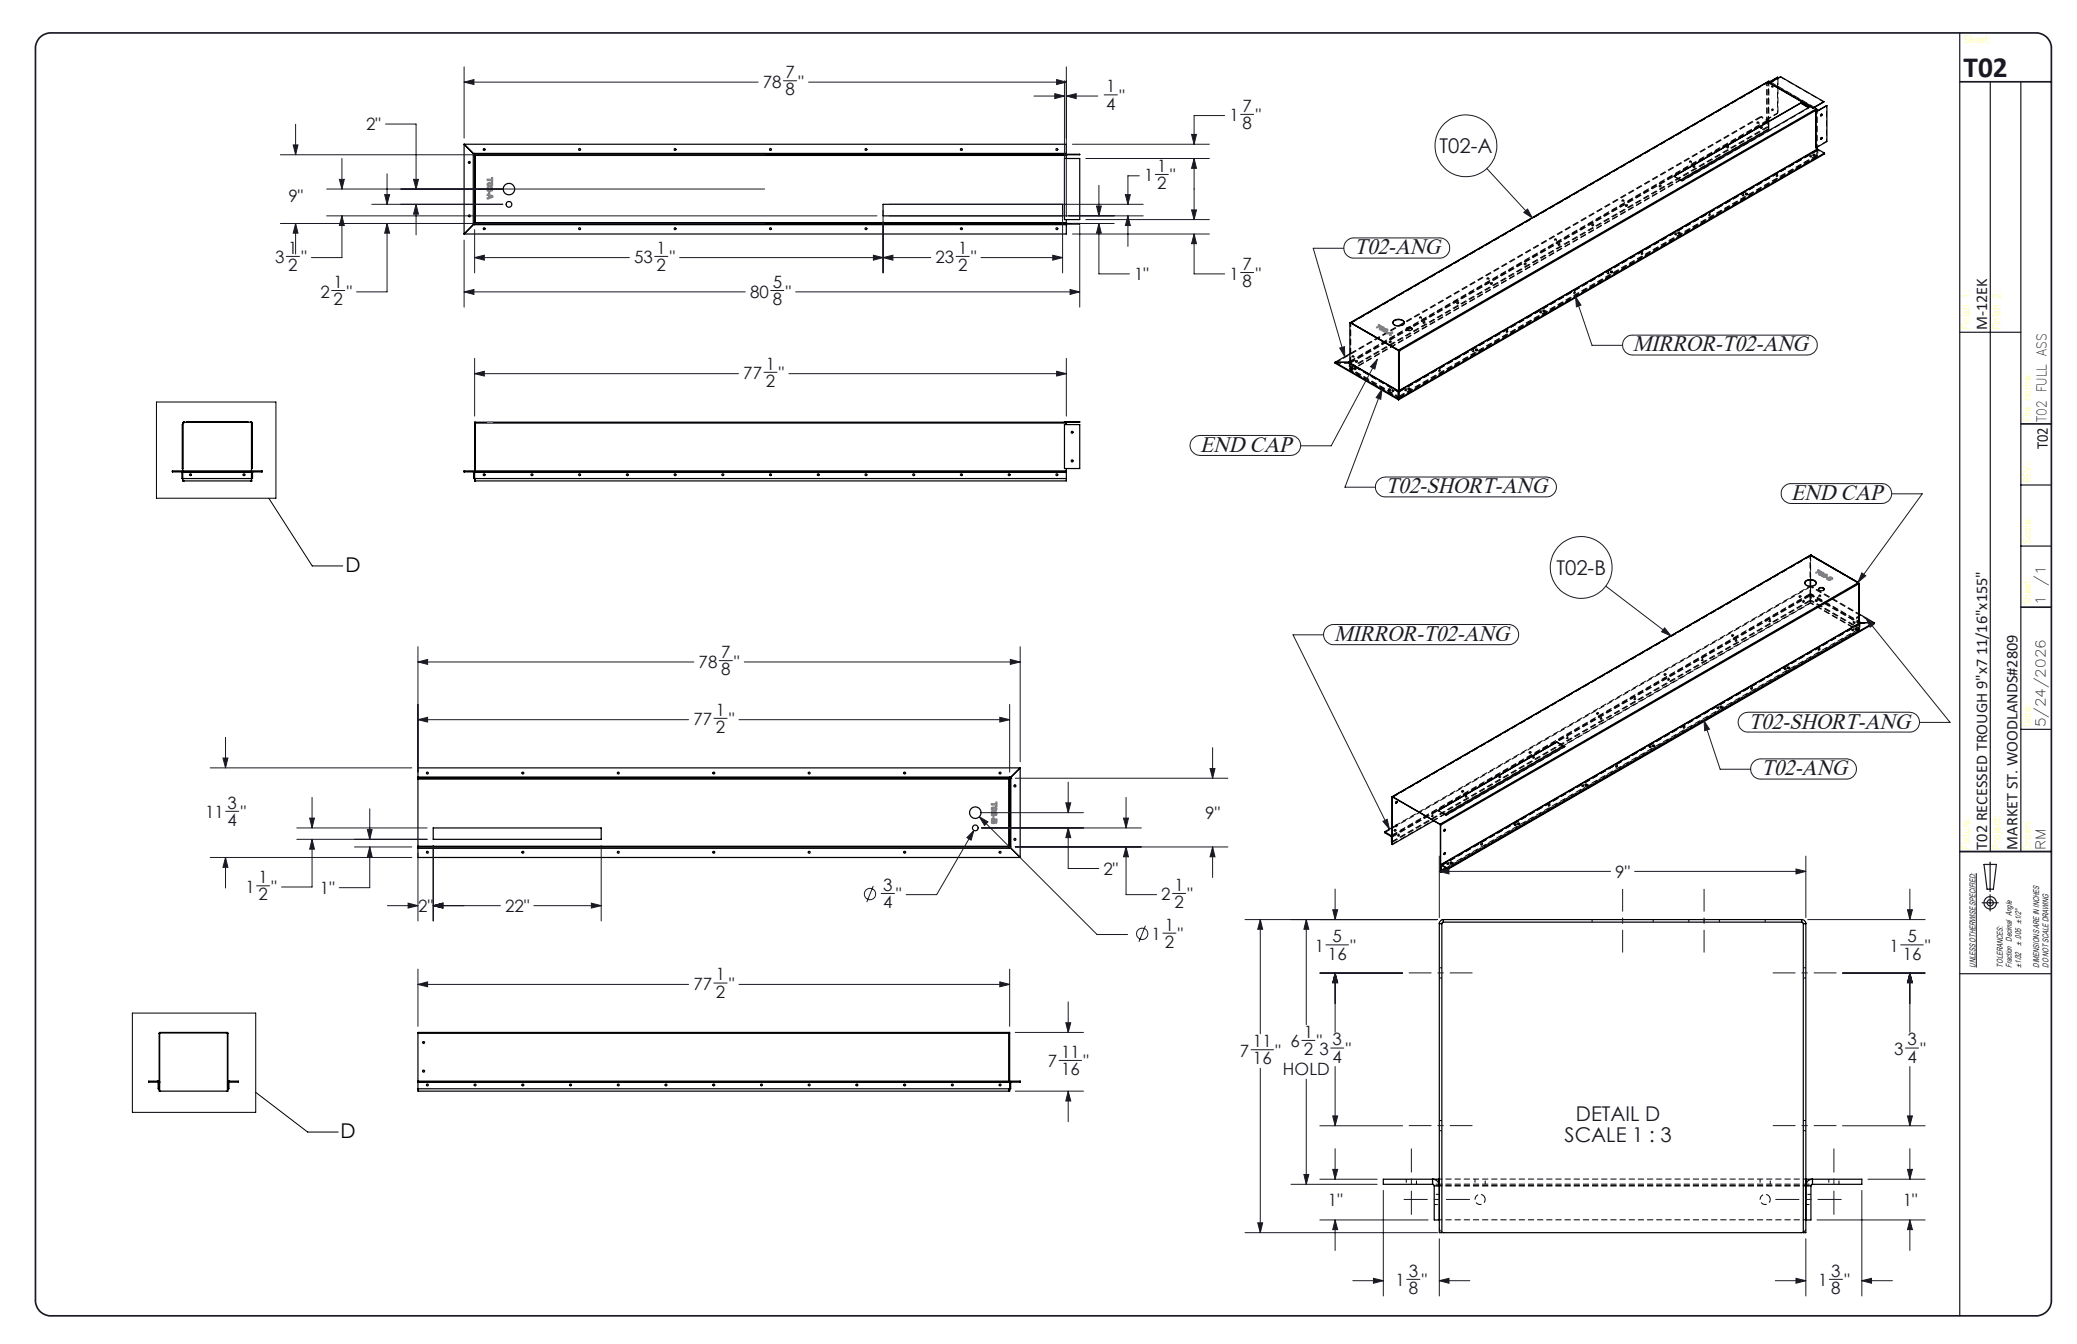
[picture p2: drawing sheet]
<svg xmlns="http://www.w3.org/2000/svg" width="432mm" height="279mm" viewBox="0 0 432 279" stroke-linecap="round" stroke-linejoin="round" font-family="sans-serif">
<defs><g id="words">
<text font-size="6.1" fill="#191924" x="408.2" y="16.1">T02</text>
<g font-size="4.7" fill="#191924">
<text x="281.6" y="52.9">T02-ANG</text>
<text x="339.4" y="73">MIRROR-T02-ANG</text>
<text x="249.5" y="93.9">END CAP</text>
<text x="288" y="102.6">T02-SHORT-ANG</text>
<text x="372.4" y="103.9">END CAP</text>
<text x="277.3" y="133.2">MIRROR-T02-ANG</text>
<text x="363.5" y="151.4">T02-SHORT-ANG</text>
<text x="366.1" y="161.2">T02-ANG</text>
</g>
<g font-size="4.2" fill="#191924">
<text x="299.3" y="31.9">T02-A</text>
<text x="323.6" y="119.5">T02-B</text>
<text x="327.6" y="233.1">DETAIL D</text>
<text x="325.3" y="237.3">SCALE 1 : 3</text>
</g>
<g font-size="4.2">
<text x="71.8" y="118.8">D</text>
<text x="70.8" y="236.5">D</text>
</g>
<g font-size="3.5" fill="#191924">
<text x="163.3" y="16.2">7</text>
<text x="158.6" y="18.2">78</text>
<text x="163.3" y="19.8">8</text>
<text x="166" y="18.2">&quot;</text>
<text x="230" y="19.2">1</text>
<text x="230" y="22.8">4</text>
<text x="232.7" y="21.2">&quot;</text>
<text x="258.3" y="23.2">7</text>
<text x="76.1" y="27.1">2&quot;</text>
<text x="255.6" y="25.2">1</text>
<text x="258.3" y="26.8">8</text>
<text x="261.1" y="25.2">&quot;</text>
<text x="240.6" y="35.7">1</text>
<text x="60" y="42">9&quot;</text>
<text x="237.8" y="37.7">1</text>
<text x="240.6" y="39.3">2</text>
<text x="243.3" y="37.7">&quot;</text>
<text x="59.9" y="52.7">1</text>
<text x="136.5" y="52.7">1</text>
<text x="199.2" y="52.7">1</text>
<text x="57.2" y="54.7">3</text>
<text x="59.9" y="56.3">2</text>
<text x="62.7" y="54.7">&quot;</text>
<text x="69.4" y="59.9">1</text>
<text x="131.8" y="54.7">53</text>
<text x="136.5" y="56.3">2</text>
<text x="139.2" y="54.7">&quot;</text>
<text x="160.6" y="59.9">5</text>
<text x="194.5" y="54.7">23</text>
<text x="199.2" y="56.3">2</text>
<text x="201.9" y="54.7">&quot;</text>
<text x="235.8" y="58.3">1&quot;</text>
<text x="255.6" y="58.1">1</text>
<text x="258.3" y="56.1">7</text>
<text x="258.3" y="59.7">8</text>
<text x="261.1" y="58.1">&quot;</text>
<text x="66.6" y="61.9">2</text>
<text x="69.4" y="63.5">2</text>
<text x="72.1" y="61.9">&quot;</text>
<text x="156" y="61.9">80</text>
<text x="160.6" y="63.5">8</text>
<text x="163.4" y="61.9">&quot;</text>
<text x="159.2" y="76.9">1</text>
<text x="154.5" y="78.9">77</text>
<text x="159.2" y="80.5">2</text>
<text x="162" y="78.9">&quot;</text>
<text x="149.9" y="136.8">7</text>
<text x="145.2" y="138.8">78</text>
<text x="149.9" y="140.4">8</text>
<text x="152.7" y="138.8">&quot;</text>
<text x="148.8" y="148.8">1</text>
<text x="144.2" y="150.8">77</text>
<text x="148.8" y="152.4">2</text>
<text x="151.6" y="150.8">&quot;</text>
<text x="42.6" y="170.1">11</text>
<text x="47.3" y="168.1">3</text>
<text x="47.3" y="171.7">4</text>
<text x="50.1" y="170.1">&quot;</text>
<text x="250.6" y="170.3">9&quot;</text>
<text x="51" y="185.6">1</text>
<text x="53.7" y="183.6">1</text>
<text x="56.5" y="185.6">&quot;</text>
<text x="66.5" y="185.9">1&quot;</text>
<text x="183.6" y="185.2">3</text>
<text x="229.4" y="181.9">2&quot;</text>
<text x="244.2" y="185.2">1</text>
<text x="335.8" y="182.5">9&quot;</text>
<text x="53.7" y="187.2">2</text>
<text x="87" y="189.6">2&quot;</text>
<text x="105" y="189.6">22&quot;</text>
<text x="183.6" y="188.8">4</text>
<text x="186.3" y="187.2">&quot;</text>
<text x="241.4" y="187.2">2</text>
<text x="244.2" y="188.8">2</text>
<text x="246.9" y="187.2">&quot;</text>
<text x="239.4" y="195.4">1</text>
<text x="242.2" y="193.4">1</text>
<text x="242.2" y="197.1">2</text>
<text x="244.9" y="195.4">&quot;</text>
<text x="273.3" y="197.9">1</text>
<text x="277.1" y="195.9">5</text>
<text x="280.8" y="197.9">&quot;</text>
<text x="392.8" y="197.9">1</text>
<text x="396.5" y="195.9">5</text>
<text x="400.2" y="197.9">&quot;</text>
<text x="148.8" y="203.8">1</text>
<text x="276.1" y="199.5">16</text>
<text x="395.6" y="199.5">16</text>
<text x="144.2" y="205.8">77</text>
<text x="148.8" y="207.4">2</text>
<text x="151.6" y="205.8">&quot;</text>
<text x="271.1" y="215.8">1</text>
<text x="217.8" y="221.9">7</text>
<text x="220.6" y="219.9">11</text>
<text x="225.3" y="221.9">&quot;</text>
<text x="257.8" y="219.7">7</text>
<text x="260.5" y="217.7">11</text>
<text x="260.5" y="221.3">16</text>
<text x="265.2" y="219.7">&quot;</text>
<text x="268.3" y="217.7">6</text>
<text x="271.1" y="219.4">2</text>
<text x="273.8" y="217.7">&quot; 3</text>
<text x="274.3" y="219.3">3</text>
<text x="277.1" y="220.9">4</text>
<text x="279.8" y="219.3">&quot;</text>
<text x="393.8" y="219.3">3</text>
<text x="396.5" y="217.3">3</text>
<text x="396.5" y="220.9">4</text>
<text x="399.3" y="219.3">&quot;</text>
<text x="220.6" y="223.5">16</text>
<text x="266.7" y="223.6">HOLD</text>
<text x="276.1" y="250.7">1&quot;</text>
<text x="395.6" y="250.7">1&quot;</text>
<text x="290.1" y="267.4">1</text>
<text x="292.9" y="265.4">3</text>
<text x="292.9" y="269">8</text>
<text x="295.6" y="267.4">&quot;</text>
<text x="378" y="267.4">1</text>
<text x="380.7" y="265.4">3</text>
<text x="380.7" y="269">8</text>
<text x="383.4" y="267.4">&quot;</text>
</g>
<g font-size="3.4" fill="#191924">
<text x="413.1" y="68.7" transform="rotate(-90 413.1 68.7)">M-12EK</text>
<text x="425.7" y="93.4" transform="rotate(-90 425.7 93.4)">T02</text>
<text x="413.1" y="176.6" transform="rotate(-90 413.1 176.6)">T02 RECESSED TROUGH 9&quot;x7 11/16&quot;x155&quot;</text>
<text x="419.4" y="176.6" transform="rotate(-90 419.4 176.6)">MARKET ST. WOODLANDS#2809</text>
</g>
<g font-size="2.8" fill="#191924">
<text x="425.5" y="87.7" transform="rotate(-90 425.5 87.7)">T02 FULL ASS</text>
<text x="425.2" y="125.8" transform="rotate(-90 425.2 125.8)">1</text>
<text x="425.2" y="121.7" transform="rotate(-90 425.2 121.7)">/1</text>
<text x="425.2" y="151.2" transform="rotate(-90 425.2 151.2)">5/24/2026</text>
<text x="425.2" y="176.6" transform="rotate(-90 425.2 176.6)">RM</text>
</g>
<g font-size="2.1" fill="#ff0">
<text x="408.2" y="8.9">Sheet:</text>
<text x="409.5" y="68.7" transform="rotate(-90 409.5 68.7)">Finish 1:</text>
<text x="415.8" y="68.7" transform="rotate(-90 415.8 68.7)">Finish 2:</text>
<text x="422.2" y="87.7" transform="rotate(-90 422.2 87.7)">File name:</text>
<text x="422.2" y="100.4" transform="rotate(-90 422.2 100.4)">REV.:</text>
<text x="422.2" y="113.1" transform="rotate(-90 422.2 113.1)">Scale:</text>
<text x="422.2" y="125.8" transform="rotate(-90 422.2 125.8)">Sheet:</text>
<text x="422.2" y="151.2" transform="rotate(-90 422.2 151.2)">Date:</text>
<text x="409.5" y="176.6" transform="rotate(-90 409.5 176.6)">Fixture:</text>
<text x="415.8" y="176.6" transform="rotate(-90 415.8 176.6)">Project:</text>
<text x="422.2" y="176.6" transform="rotate(-90 422.2 176.6)">Drawn:</text>
</g>
<g font-size="1.7" fill="#191924">
<text x="420.2" y="196.6" transform="rotate(-90 420.2 196.6)">± .005 ±1/2°</text>
<text x="410.7" y="201.1" transform="rotate(-90 410.7 201.1)">UNLESS OTHERWISE SPECIFIED:</text>
<text x="416.4" y="201.1" transform="rotate(-90 416.4 201.1)">TOLERANCES:</text>
<text x="418.3" y="201.1" transform="rotate(-90 418.3 201.1)">Fraction Decimal Angle</text>
<text x="420.2" y="201.1" transform="rotate(-90 420.2 201.1)">±1/32</text>
<text x="424" y="201.1" transform="rotate(-90 424 201.1)">DIMENSIONS ARE IN INCHES</text>
<text x="425.9" y="201.1" transform="rotate(-90 425.9 201.1)">DO NOT SCALE DRAWING</text>
</g>
</g></defs>
<g fill="none" stroke="#191924" stroke-width=".21">
<path d="M96.5 17.1l2-.6v1.1zM96.5 13.9v14.8M96.5 17.1h61.1M162.9 16.8h2.7M168.1 17.1h53.6M214.9 20h6.4M219.3 19.5l2 .5-2 .5zM219.7 16.5l2 .6-2 .5zM221.3 16.8v28.2M221.7 20l2-.5v1zM221.7 13.9v31.1M221.7 20h6.5"/>
<path d="M229.6 19.7h2.7M58.3 32.2h100.7M61 30.1h.9l-.4 2.1zM61.5 25.8v6.4M67.9 39.3h91.1M70.6 37.3h1l-.5 2zM71.1 32.9v6.4M80.2 25.8h6.3v13.5M80.5 36.1v6.4M86 37.3h1l-.5 2zM223 30h28.4M225.7 32.9h25.7"/>
<path d="M228.5 38.5v6.4M236.9 36.5h-2.4v6M240.2 36.3h2.7M247.7 27.9h1l-.5 2.1zM248.2 32.9l.5 2.1h-1zM248.2 32.9v12.7M254.6 24h-6.4v6M257.9 23.8h2.7M309.1 35l9.5 10.3M58.3 46.5h100.7M59.5 53.3h2.8M61.5 46.5l.4 2h-.9z"/>
<path d="M61.5 46.5v6.3M67.9 44.9h114.4M71.1 44.9l.5 2h-1zM71.1 44.9v8.7h-6.4M77.3 42.5h27.2M80 40.5h1l-.5 2zM80.5 46.5l.5 2h-1zM80.5 46.5v14.2h-6.4M86.5 42.5l.5 2h-1zM86.5 42.5v6.3M96.5 49.9v14M98.7 53.6l2-.5v1z"/>
<path d="M98.7 53.6h32.1M98.7 47.7v9M136.1 53.3h2.8M141.3 53.6h52.2M181.6 53.1l2 .5-2 .5zM183.6 53.6l2-.5v1zM183.6 43.7v13M184.9 42.5h52.8M184.9 44.9h52.8M198.8 53.3h2.7M203.9 53.6h17M218.9 53.1l2 .5-2 .5z"/>
<path d="M220.9 43.7v13M223 46.5h8.6M223 48.6h28.4M224.5 46.9v17M225.7 45.6h25.7M228 42.8h1l-.5 2.1zM228.5 46.5l.5 2h-1zM228.5 46.5v10.4h6.3M234 40.5h1l-.5 2zM234.5 44.9l.5 2h-1zM234.5 44.9v6.3M247.7 43.6h1l-.5 2z"/>
<path d="M248.2 48.6l.5 2.1h-1zM248.2 48.6v8.3h6.4M257.9 56.7h2.7M279.4 51.6h-6.4l6.6 22.6M280.1 49.9l1.2-.4h18a2.1 2.1 0 0 1 2.1 2.1 2.1 2.1 0 0 1-2.1 2.1h-17.8a2.11 2.11 0 0 1-2-1.4 2.11 2.11 0 0 1 .6-2.4zM316.8 44.2l.8-.7 1 1.8zM68.9 60.4h2.8M96.5 60.7l2-.5v1zM96.5 60.7h58.4M98.7 77.7l2-.5v1zM98.7 74.5v12M98.7 77.7h54.8"/>
<path d="M158.8 77.4h2.7M160.2 60.4h2.7M164 77.7h57.7M165.4 60.7h59.1M219.7 77.2l2 .5-2 .5zM221.7 74.5v12M222.5 60.2l2 .5-2 .5zM278.5 72.4l1-.3 .1 2.1zM286.3 74.7l-.5 2-.9-.5zM286.3 74.7l-9.5 18h-6.4M327.6 61.7l1.1 1.7-1 .4zM327.6 61.7l3.4 10.1h6.3"/>
<path d="M337.9 70.3a1.81 1.81 0 0 1 1.5-.6h36.3a2.06 2.06 0 0 1 2.1 2 2.06 2.06 0 0 1-2.1 2.1h-36.3a2.07 2.07 0 0 1-1.9-1.3 2.07 2.07 0 0 1 .4-2.2zM247.9 91.3a2.24 2.24 0 0 1 1.6-.8h18.8a2.08 2.08 0 0 1 2.1 2.1 2.08 2.08 0 0 1-2.1 2.1h-18.8a2.06 2.06 0 0 1-1.9-1.2 2.06 2.06 0 0 1 .3-2.2zM286.7 99.7l.5-.4 .8-.1h33.5a2.06 2.06 0 0 1 2.1 2 2.06 2.06 0 0 1-2.1 2.1h-33.5a2.06 2.06 0 0 1-1.9-1.4 2.06 2.06 0 0 1 .6-2.2zM287.3 80.9l-.2 2.1-1-.3zM287.3 80.9l-7.7 20.4h6.4M371 101l.5-.3 .6-.2h19.1a2.06 2.06 0 0 1 2.1 2.1 2.06 2.06 0 0 1-2.1 2.1h-18.8a2.06 2.06 0 0 1-2-1.4 2.06 2.06 0 0 1 .6-2.3zM387.1 119.1l.8 .6-1.6 1.3zM393.3 102.7h6.3l-13.3 18.3M86.9 137.6l2-.5v1zM86.9 134.4v26.1M86.9 137.6h57.4M149.5 137.3h2.8"/>
<path d="M154.7 137.6h57.4M210 137.1l2.1 .5-2.1 .5zM212.1 134.4v24M275.2 132h-6.4l20.1 40.4M275.8 130.4l.5-.3 .8-.3h36.5a2.1 2.1 0 0 1 2.1 2.1 2.1 2.1 0 0 1-2.1 2.1h-36.3a2.11 2.11 0 0 1-2-1.3 2.11 2.11 0 0 1 .5-2.3zM333.8 121.8l13.6 10.4M346.1 130.5l1.3 1.7-2-.9zM387.9 128.5l1.7 1.3-.8 .6zM387.9 128.5l17.5 21.7h-6.3M43.7 159.6h41.9M46.4 157.6h1l-.5 2zM46.9 153.3v6.3"/>
<path d="M86.9 149.6l2-.5v1zM86.9 149.6h56.3M148.4 149.3h2.8M153.6 149.6h56.3M207.9 149.1l2 .5-2 .5zM209.9 146.4v14.1M251.6 159.8h1l-.5 2zM252.1 155.4v6.4M354.3 149.8l1.1 1.8-1 .3zM354.3 149.8l3.3 10.1h6.4M361.8 148.9a2.24 2.24 0 0 1 1.6-.8h33.6a2.06 2.06 0 0 1 2.1 2 2.06 2.06 0 0 1-2.1 2.1h-33.6a2.06 2.06 0 0 1-1.8-1.1 2.06 2.06 0 0 1 .2-2.2zM364.6 158.4l.5-.4 .7-.2h18.1a2.1 2.1 0 0 1 2 2.1 2.1 2.1 0 0 1-2 2.1h-17.9a2.11 2.11 0 0 1-1.9-1.3 2.11 2.11 0 0 1 .5-2.3z"/>
<path d="M43.7 178.3h41.9M46.9 178.3l.5 2h-1zM46.9 178.3v6.3M46.9 168.7h2.7M61.7 172.1h27.1M61.7 174.5h27.1M64.4 170.1h1l-.5 2zM64.9 174.5l.5 2h-1zM64.9 174.5v9.9h-6.4M64.9 165.8v6.3M73.7 176.1h11.9M76.4 172.5h1l-.5 2z"/>
<path d="M76.9 176.1l.5 2h-1zM76.9 176.1v8.4h-6.4M76.9 168.1v6.4M86.9 177.3v14.2M90.1 175.8v15.7M125 175.8v15.7M202.5 172.6l-.6 2.1-.9-.6zM202.5 172.6l-7.8 13.4h-6.3M203.6 169.8l1.8 1.1-.7 .7zM203.6 169.8l24.5 24.5h6.3M204 172.1h33.3M204 168.9h21.2"/>
<path d="M211.1 176.1h44.2M211.1 161.8h44.2M221.6 166.9h1l-.5 2zM222.1 172.1l.5 2h-1zM222.1 162.6v6.3M222.1 172.1v8.5h6.3M233.6 170.1h1l-.5 2zM234.1 176.1l.5 2h-1zM234.1 176.1v9.9h6.4M234.1 165.8v6.3M252.1 176.1l.5 2h-1zM252.1 176.1v6.3"/>
<path d="M287.5 170.7l.9-.4 .5 2.1zM299.2 178v12.7M375.4 178v12.7M53.3 184.1h2.8M80.5 188.3h6.4M84.8 187.7l2.1 .6-2.1 .5zM90.1 188.3l2-.6v1.1zM90.1 188.3h13.9M111 188.3h14M122.9 187.7l2.1 .6-2.1 .5zM181.5 184.2l-1.3 3.3M183.2 185.7h2.7"/>
<path d="M238.1 192.4l-1.3 3.4M241.8 194h2.7M243.8 185.7h2.7M258.8 191.2h40M262 191.2l.5 2h-1zM262 191.2v23.7M271.6 191.2l.5 2h-1zM271.6 191.2v21.8M275.7 196.4h4.7M277.1 189.1h1l-.5 2.1zM277.6 184.8v6.4M299.2 181.2l2-.5v1z"/>
<path d="M299.2 181.2h35.6M339.8 181.2h35.6M373.4 180.7l2 .5-2 .5zM375.8 191.2h24.4M395.1 196.4h4.7M396.6 189.1h1l-.5 2.1zM397.1 184.8v6.4M410.9 181.5v19.6M86.9 204.6l2-.5v1zM86.9 201.5v11.9M86.9 204.6h56.3M148.4 204.4h2.8"/>
<path d="M153.6 204.6h56.3M207.9 204.1l2 .5-2 .5zM209.9 201.5v11.9M211.1 214.6h14.1M221.6 212.6h1l-.5 2zM222.1 208.3v6.3M260.1 218.2h4.7M270.7 216.3h2.7M274.4 202.3h17.2M276.6 217.9h2.8M277.6 202.3l.5 2h-1zM277.6 202.3v12.3"/>
<path d="M383 202.3h17.2M396.1 217.9h2.8M397.1 202.3l.5 2h-1zM397.1 202.3v12.3M211.1 226.8h14.1M220.2 220.5h4.7M222.1 226.8l.5 2.1h-1zM222.1 226.8v6.4M262 222.1v34.2M271.6 224.3v21.9M274.4 234h17.2M277.1 232h1l-.5 2z"/>
<path d="M277.6 221.7v12.3M277.6 238.8v6.3M383 234h17.2M396.6 232h1l-.5 2zM397.1 221.7v12.3M397.1 238.8v6.3M258.8 256.3h40.1M261.5 254.2h1l-.5 2.1zM268.4 246.2h17.9M271.1 244.2h1l-.5 2zM274.4 245.1h11.9M274.4 253.6h22.5"/>
<path d="M277.1 243.1h1l-.5 2zM277.6 253.6l.5 2h-1zM277.6 253.6v6.4M287.6 247.5v21.9M299.2 257.5v11.9M375.4 257.5v11.9M377.8 253.6h22.4M387.1 247.5v21.9M388.3 245.1h11.9M396.6 243.1h1l-.5 2zM397.1 253.6l.5 2h-1zM397.1 253.6v6.4"/>
<path d="M281.2 266.2h6.4M285.5 265.7l2.1 .5-2.1 .6zM292.5 266h2.7M299.2 266.2l2-.5v1.1zM299.2 266.2h6.4M369.1 266.2h6.3M373.4 265.7l2 .5-2 .6zM380.3 266h2.7M387.1 266.2l2-.5v1.1zM387.1 266.2h6.3"/>
<circle cx="304.8" cy="30.3" r="6.4"/>
<circle cx="328.7" cy="118" r="6.4"/>
<circle cx="180.9" cy="185.9" r="1.17"/>
<circle cx="237.5" cy="194.1" r="1.18"/>
</g>
<g fill="none" stroke="#191924" stroke-width=".25">
<path d="M407.4 6.8v266.7M413.8 17v160M420.1 17v160M407.4 69.1h12.7M420.1 113.5h6.4M420.1 100.8h6.4M420.1 151.6h6.4M407.4 177h19.1M412.5 179.7h2.5l-.6 5.2h-1.3zM413.7 179.2v6.1M412.1 187.7h3.3M413.7 186v3.4"/>
<path d="M407.4 202.4h19.1"/>
<circle cx="413.7" cy="187.7" r=".66"/>
<circle cx="413.8" cy="187.7" r="1.29"/>
</g>
<path d="M8.2 7.9a3.3 3.3 0 0 1 2.3-1.1h412.8a3.2 3.2 0 0 1 3.2 3.2v260.4a3.2 3.2 0 0 1-3.2 3.1h-412.8a3.2 3.2 0 0 1-3.1-3.1v-260.4a3.2 3.2 0 0 1 .8-2.1zM407.4 17h19.1M420.1 88.1h6.4M420.1 126.2h6.4M407.4 177h19.1" fill="none" stroke="#191924" stroke-width=".35"/>
<g fill="none" stroke="#000" stroke-width=".21" stroke-dasharray="1.3 .6" stroke-linecap="butt">
<path d="M367.4 17.4l-.1-.1M367.7 17v-.1M367.7 17h.1M367.7 17l-86.9 50.1M367.8 17v-.1M368.3 18.2h.1M368.6 17.9l-.1-.1M370.2 16v-.1M345 38.8l.1 .1M345.3 38.5l-.1-.1M348 36.7v-.1M348 36.7l.1-.1"/>
<path d="M351.3 33.5v.2M351.7 33.7v-.2M352 34.7l.1 .1M352.3 34.5l-.1-.1M359 30.7l.1 .1M359.3 30.4l-.1-.1M365.3 25.4v.2M365.7 25.6v-.2M366 26.6l.2 .1M366.1 24.4l-88.5 51.1M366.1 24.2v.2M366.4 26.4l-.2-.1"/>
<path d="M367.4 24.8h-.1M367.5 25l.2 .3M367.5 25.1v.1M367.5 25v.1M367.5 25l-86.8 50.1M367.5 25.2l.2 .1M367.5 26.3l.2 .1M368.3 23l.1 .1M368.6 22.7h-.1M369.2 36.6l.2 .1M369.6 36.3h-.2M376 22.4h.1"/>
<path d="M376.1 22.4v-.1M376.3 32.5l.1 .1M376.6 32.3l-.1-.1M376.9 32.2v.1M377 32.4h.2l.1-.1M377 32.3v.1M377.3 32.3v-.1M377.7 22.6v.1M377.7 22.7l.1 .1M377.8 32.6h-.1M377.8 31v.1M377.9 31.2l-.1-.1"/>
<path d="M377.9 32.3l-.1-.1M378 31.2h-.1M378 31v.2M378.5 24l.1 .1M378.5 28.9h.1M378.7 23.7l-.2 .1 .1 .3M378.7 28.6l-.2 .1 .1 .2M378.8 23.7h-.1M378.8 28.6h-.1M379.7 29.4h.1M309.2 57.8v.2M309.6 58v-.2"/>
<path d="M309.9 59l.1 .1M310.2 58.8l-.1-.1M316.9 55l.2 .1M317.2 54.7l-.1-.1M323.2 49.7v.2M323.6 49.9v-.2M323.9 50.9l.2 .1M324.3 50.7l-.2-.1M330.9 46.9l.2 .1M331.3 46.6l-.2-.1M334.2 56.8l.1 .1M334.5 56.6l-.1-.1"/>
<path d="M334.8 56.5v.1M334.9 56.7h.3v-.1M334.9 56.6v.1M335.2 56.6v-.1M337.2 41.6v.2M337.6 41.8v-.2M338 42.8l.1 .1M338.3 42.6l-.1-.1M341.2 52.8l.1 .1M341.5 52.5h-.1M348.2 48.7l.1 .1M348.5 48.5l-.1-.1"/>
<path d="M348.9 48.4v.1M348.9 48.6h.3v-.1M348.9 48.5v.1M349.3 48.5v-.1M355.2 44.7l.2 .1M355.6 44.4h-.2M362.2 40.6l.2 .1M362.6 40.4l-.2-.1M362.9 40.3v.1M363 40.5h.2v-.1M363 40.4v.1M363.3 40.4v-.1"/>
<path d="M277.6 75.5h3.1M280.5 75.4v-.2M280.5 76.7l.2-.1M280.5 76.5l.2 .1M280.5 75.4v.2M280.6 75.3l.1 .2M280.6 75.4l.1 .1M280.6 75.5v-.2M280.6 75.5l-.1-.1M280.7 75.5l-.2 .1M280.7 75.5v-.1M280.7 75.5l-.2-.1"/>
<path d="M280.7 76.9l.1 .2M280.7 67.2v-.1M280.7 67.1h.1M280.7 67.1l87-50.1M280.7 77l87-50.2M280.7 76.8v.1M280.8 77.1l.1-.1M280.8 67.2l.1-.1M280.8 67.2l-.1-.1M280.8 67.2l86.9-50.2M280.8 77h-.1M280.8 76.4v.2"/>
<path d="M280.9 67.1l86.9-50.1M280.9 77l-.2-.2M281.1 74v.2M281.2 76.6v-.2M281.5 74.2v-.2M281.7 76.4l-.1 .1M281.7 76.9l.2-.1M281.8 75.2l.2 .1M282.2 75l-.2-.1M288.8 71.2l.2 .1M289.2 70.9l-.2-.1M289.6 67v.1"/>
<path d="M290.7 72.8l.1 .1M290.7 72.8l87-50.1M290.8 72.9v.1M290.8 72.9l86.9-50.2M290.8 73v-.1M292 67.1v-.1M292.4 68.3v.1M292.4 68.4l.2 .3M293.6 68.4v-.1M295.1 65.9v.2M295.5 66.1v-.2M295.9 67.1l.1 .1"/>
<path d="M296.2 66.9l-.1-.1M299.1 77.1l.1 .1M299.4 76.8h-.1M302.9 63.1l.1 .1M303.2 62.8l-.1-.1M306.1 73l.1 .1M306.4 72.8l-.1-.1M306.8 72.7v.1M306.8 72.9h.3v-.1M306.8 72.8v.1M307.2 72.8v-.1M313.1 69l.2 .1"/>
<path d="M313.5 68.7h-.2M320.1 64.9l.2 .1M320.5 64.7l-.2-.1M320.8 64.6v.1M320.9 64.8h.2v-.1M320.9 64.7v.1M321.2 64.7v-.1M327.2 60.9l.1 .1M327.5 60.6h-.1M288.7 80.9v.2M289.1 81.1v-.2M289.5 81h-.1"/>
<path d="M289.6 81.4l.1-.1M290.6 81.4v-.2M290.6 81.4v-.1M290.6 81.4l.2-.1M290.6 82.5l.2-.1M290.6 82.8l.2-.1M290.7 81.2l.1 .1M290.7 82.7l-.1 .1M290.7 82.8l.1-.1M290.8 81.3l.1 .1M290.8 82.8l86.9-50.2M290.8 82.8l87-50.2"/>
<path d="M290.8 82.7h-.1M290.9 81.2h-.1M290.9 81.2l-.1 .1M290.9 82.5l-.1-.1M290.9 81.4v-.1M290.9 81.4h.1M291 81.4h-.1M291 81.4v-.2M292.1 81.1l.1 .1M292.4 80.9l-.1-.1M292.7 80.8v.1M292.8 81h.3v-.1"/>
<path d="M292.8 80.9v.1M293.1 80.9v-.1M376.3 115.5l-86.9 50.2M376.3 115.5l.1-.1M376.3 115.5h.1M376.4 115.5h.1M376.4 115.5h-.1M376.4 115.5l.1-.1M376.4 115.5l-86.9 50.2M376.5 115.5l-87 50.2M376.5 115.4v.1M376.5 115.4l-.2 .1"/>
<path d="M353.7 137.3l.2 .1M354.1 137l-.2-.1M360 132v.2M360.4 132.2v-.2M360.7 133.2l.2 .1M361.1 133l-.2-.1M367.8 129.2l.1 .1M368.1 128.9l-.1-.1M371 139.1l.1 .1M371.3 138.9l-.1-.1M371.7 138.8v.1M372.1 138.9v-.1"/>
<path d="M374 123.9v.2M374.4 124.1v-.2M374.8 125.1l.1 .1M375.1 124.9l-.1-.1M376.2 123.5l.2 .3M376.2 123.6l.1 .1M376.2 123.6v-.1M376.3 124.8l.1 .1M376.3 125.3l-86.9 50.2M376.3 125.2l.2 .2M376.4 123.6l-.2-.1M376.4 123.7l-.2-.1"/>
<path d="M376.4 123.8l-.1-.1M376.4 120.5v-5M376.4 125.4l-.1-.1M376.4 125.1l-.1 .1M376.5 125.4l-.1-.3M376.6 123.7l-.2 .1M376.6 124.8l-.2 .1M376.6 123.5l-.2 .1M376.6 123.6v-.1M376.6 123.6l-.2 .1M376.6 123.5l-.2 .3M376.6 123.6v.1"/>
<path d="M377.6 124.6l-.2 .1M377.6 121.2a1.33 1.33 0 0 1-2.4 0M377.6 125.1l.2-.1M378 135.1l.1 .1M378.1 122.4v.1M378.1 123.8v.1M378.3 134.8h-.1M378.5 123.9v-.1M379.3 122.5v-.1M385 131l.2 .1M385.4 130.8l-.2-.1M385.4 129.2h-.1"/>
<path d="M385.5 129.6l.1-.1M385.7 130.7v.1M386 128.3v.2M386.1 130.8v-.1M386.3 131.1l.1-.1M386.3 121.2l-86.9 50.2M386.3 121.2l.1 .1M386.3 121.2v-.1M386.4 128.5v-.2M386.4 121.3l-86.9 50.2M386.4 131.1l-86.9 50.2M386.4 131l-.1 .1"/>
<path d="M386.4 131.1h.1M386.4 131.2v-.1M386.4 121.3l-.1-.2M386.4 131h.1M386.5 129.6v-.1M386.5 129.6l.2-.1M386.5 129.6l.2 .1M386.5 131h-.1M386.6 129.6v-.1M386.6 129.6l.1 .1M386.6 129.5l-.1 .1M386.7 129.5v.2"/>
<path d="M386.7 130.6l-.2 .1M386.7 130.8l-.2-.1M386.7 129.3l-.2 .3M386.7 129.7v-.2M389.6 129.6h-3.1M317.9 156.4v.1M318.3 156.5v-.1M318.6 157.5l.2 .1M319 157.3l-.2-.1M325.3 155.3v-.1M325.7 153.5l.1 .1M326 153.2l-.1-.1"/>
<path d="M331.9 148.2v.2M332.3 148.4v-.2M332.7 149.4l.1 .1M333 149.2l-.1-.1M335.9 159.4l.1 .1M336.2 159.1h-.1M339.7 145.4l.1 .1M340 145.1l-.1-.1M342.9 155.3l.2 .1M343.3 155.1l-.2-.1M343.6 155v.1M344 155.1v-.1"/>
<path d="M346 140.1v.2M346.4 140.3v-.2M346.7 141.3l.1 .1M347 141.1l-.1-.1M349.9 151.3l.2 .1M350.3 151h-.2M357 147.2l.1 .1M357.3 147l-.1-.1M357.6 146.9v.1M358 147v-.1M364 143.2l.1 .1M364.3 142.9h-.1"/>
<path d="M287.9 173.1l88.5-51.1M289.4 173.6l86.8-50.1M289.9 172.6v.1M290.2 166.9v.1M290.2 172.7v-.1M290.4 166.6l-.2 .1v.2M290.4 171.5l-.2 .1v.2M290.4 171.5v-.1M290.6 173.7l.1 .1M290.9 173.5l-.1-.1M297.6 169.7l.1 .1M297.9 169.4l-.1-.1"/>
<path d="M299.7 179.9l87-50.2M300.2 172.6l.2-.2M300.2 177.5l.2-.2M300.2 172.7l.1 .1M300.2 177.6h.1M300.2 172.7v-.1M300.2 177.6v-.1M300.5 172.4h-.1M300.5 177.3l-.1-.1M300.6 169.5v-.1M300.8 179.6l.2 .1M301.2 179.4l-.2-.1"/>
<path d="M301.5 179.3v.1M301.9 179.4v-.1M303.9 164.5v.1M304.3 164.6v-.1M304.6 165.6l.2 .1M305 165.4l-.2-.1M307.8 175.6l.2 .1M308.2 175.3h-.2M311.6 161.6l.2 .1M312 161.3l-.2-.1M314.9 171.5l.1 .1M315.2 171.3l-.1-.1"/>
<path d="M315.5 171.2v.1M315.9 171.3v-.1M321.9 167.5l.1 .1M322.2 167.2h-.1M328.9 163.4l.1 .1M329.2 163.2l-.1-.1M329.6 163.1v.1M330 163.2v-.1M299.8 192h-.6M300.1 191.1v.6M331 191.1v.6M343.7 191.7v-.6"/>
<path d="M351.1 191.1v.6M354.3 191.7v-.6M357.4 191.7v-.6M367 191.7v-.6M374.6 191.7v-.6M375.4 192h-.5M299.2 203.3h.6M299.8 201.2h-.6M374.9 203.3h.5M375.4 201.2h-.5M299.2 235.1h.6M299.8 232.9h-.6"/>
<path d="M374.9 235.1h.5M375.4 232.9h-.5M299.1 246.2v-.3M299.2 246.2h-.1M375.6 246.2h-.1M375.6 246.2v-.3"/>
</g>
<g fill="none" stroke="#000" stroke-width=".21" stroke-dasharray="1.3 .6" stroke-dashoffset=".5" stroke-linecap="butt">
<path d="M368.3 18.1l.2-.3v.3h-.2M368.4 18.1l.2-.2-.1 .3-.1-.1M345.1 38.8h.2v-.3l-.2 .3M345.2 38.5l-.2 .3v-.3h.2M351.3 33.8v-.2l.4 .1-.4 .1M351.6 33.5l-.3 .1h.3v-.1M352.1 34.7l.2 .1v-.3l-.2 .2M352.2 34.5l-.2 .2v-.2h.2M359.1 30.7h.2l.1-.3-.3 .3M359.2 30.4l-.2 .3v-.3h.2M365.3 25.7l.1-.2 .3 .1-.4 .1M365.6 25.4l-.3 .1 .2 .1 .1-.2"/>
<path d="M366.1 26.6h.2l.1-.2-.3 .2M366.3 26.4l-.3 .2v-.2h.3M367.5 25.2v1.1M367.7 25.3v1.1M367.7 26.8v-9.8M368.3 22.9l.2-.2v.3l-.2-.1M368.4 23l.2-.3-.1 .3h-.1M369.2 36.5l.2 .1 .1-.3-.3 .2M369.6 36.4l-.2 .3 .1-.3h.1M376.2 32.5h.2l.1-.3-.3 .3M376.6 32.4l-.2 .2v-.2h.2M377.7 22.7v9.9"/>
<path d="M377.8 31.1v1.1M377.9 31.2v1.1M309.2 58.1v-.2l.4 .1-.4 .1M309.5 57.8l-.3 .1h.3v-.1M310 59l.2 .1v-.3l-.2 .2M310.1 58.8l-.2 .2 .1-.3 .1 .1M317 55h.2l.1-.3-.3 .3M317.1 54.7l-.2 .3v-.3h.2M323.3 50v-.2l.3 .1-.3 .1M323.5 49.7l-.3 .1 .2 .1 .1-.2M324 50.9h.2l.1-.2-.3 .2M324.2 50.7l-.3 .2 .1-.3 .2 .1"/>
<path d="M331 46.9h.2l.1-.3-.3 .3M331.2 46.6l-.3 .3 .1-.3h.2M334.1 56.8h.2l.1-.3-.3 .3M334.5 56.7l-.2 .2 .1-.3 .1 .1M337.3 41.9l.1-.2 .2 .1-.3 .1M337.6 41.6l-.4 .1h.3l.1-.1M338.1 42.8h.2v-.2l-.2 .2M338.2 42.6l-.3 .2 .1-.3 .2 .1M341.1 52.7h.3v-.2l-.3 .2M341.6 52.6l-.3 .3 .1-.3h.2M348.2 48.7h.2v-.3l-.2 .3M348.6 48.6l-.3 .2 .1-.3 .2 .1"/>
<path d="M355.2 44.6h.2v-.2l-.2 .2M355.6 44.5l-.3 .3 .1-.3h.2M362.2 40.6h.2v-.3l-.2 .3M362.6 40.5l-.2 .2v-.2h.2M280.5 75.6v1.1M280.7 75.5v1.1M280.7 77v-9.9M280.8 77v-9.8M281.2 74.3v-.2l.3 .1-.3 .1M281.4 74l-.3 .1h.3v-.1M281.6 76.5l.3 .3v-.3h-.3M281.8 76.8h-.2l-.1-.3 .3 .3"/>
<path d="M281.9 75.2l.2 .1 .1-.3-.3 .2M282.1 75l-.3 .2 .1-.3 .2 .1M288.9 71.2h.2l.1-.3-.3 .3M289.1 70.9l-.3 .3 .1-.3h.2M295.2 66.2l.1-.2 .2 .1-.3 .1M295.5 65.9l-.4 .1h.3l.1-.1M296 67.1l.1 .1 .1-.3-.2 .2M296.1 66.9l-.2 .2v-.3l.2 .1M299 77h.3v-.2l-.3 .2M299.5 76.9l-.3 .3 .1-.3h.2M303 63.1h.1l.1-.3-.2 .3M303.1 62.8l-.2 .3 .1-.3h.1"/>
<path d="M306.1 73h.2v-.3l-.2 .3M306.5 72.9l-.3 .2 .1-.3 .2 .1M313.1 68.9h.2v-.2l-.2 .2M313.5 68.8l-.2 .3v-.3h.2M320.1 64.9h.2v-.3l-.2 .3M320.5 64.8l-.2 .2 .1-.3 .1 .1M327.1 60.8l.2 .1 .1-.3-.3 .2M327.5 60.7l-.2 .3 .1-.3h.1M289.5 81.1l.3 .2-.1-.3-.2 .1M289.6 81.3l-.1 .1-.1-.3 .2 .2M290.6 81.4l-10.1-5.8M290.6 81.4v1.1"/>
<path d="M290.6 82.5l-10.1-5.8M290.8 81.3l-10.1-5.8M290.8 82.4l-10.1-5.8M290.9 81.4v1.1M292 81.1h.2l.1-.3-.3 .3M292.5 81l-.3 .2 .1-.3 .2 .1M353.7 137.2h.2v-.3l-.2 .3M354.1 137.1l-.2 .3v-.4l.2 .1M360.1 132.1v-.1h.3l-.3 .1M360.3 132.1l-.3 .1 .3 .1v-.2M360.7 133.1l.2 .1v-.3l-.2 .2M361.1 133.1l-.2 .2 .1-.3 .1 .1"/>
<path d="M367.7 129.1h.2l.1-.3-.3 .3M368.1 129l-.2 .3 .1-.4 .1 .1M371.1 139.1l.2 .1v-.3l-.2 .2M371.2 138.9l-.2 .2v-.2h.2M374.1 124v-.1h.3l-.3 .1M374.4 124l-.4 .1 .4 .1v-.2M374.7 125l.2 .1 .1-.3-.3 .2M375.2 125l-.3 .2 .1-.3 .2 .1M376.3 123.7v1.1M376.3 125.3v-9.8M376.4 121.8l10.1 5.8M376.4 123.8l10.1 5.8"/>
<path d="M376.4 124.9l10.1 5.8M376.4 125.4l-51.4 29.7M376.6 123.7l10.1 5.8M376.6 124.8l10.1 5.8M376.6 123.7v1.1M376.6 123.6l10.1 5.9M377.5 124.7l.3 .3-.1-.3h-.2M377.7 125h-.2l-.1-.3 .3 .3M378.1 135.1h.2v-.3l-.2 .3M378.2 123.7l.3 .1-.3 .1v-.2M378.2 134.8l-.2 .3v-.3h.2M378.4 124v-.1h-.3l.3 .1"/>
<path d="M385.1 131l.2 .1 .1-.3-.3 .2M385.3 130.8l-.3 .2v-.2h.3M385.4 129.3l.2 .2v-.3l-.2 .1M385.5 129.5l-.1 .1-.1-.3 .2 .2M386 128.2l.4 .1-.3 .1-.1-.2M386.3 128.6v-.2l-.3 .1 .3 .1M386.4 121.3v9.8M386.5 129.6v1.1M386.7 129.7v1.1M318 156.4l.1-.2 .2 .1-.3 .1M318.3 156.4l-.4 .1 .3 .1 .1-.2M318.6 157.4l.2 .1 .1-.3-.3 .2"/>
<path d="M319 157.4l-.2 .2 .1-.3 .1 .1M325.6 153.4h.2l.1-.3-.3 .3M326 153.3l-.2 .3 .1-.4 .1 .1M332 148.3v-.1h.3l-.3 .1M332.3 148.3l-.4 .1 .3 .1 .1-.2M332.6 149.3l.2 .1 .1-.3-.3 .2M333.1 149.3l-.3 .2 .1-.3 .2 .1M336 159.4h.2l.1-.3-.3 .3M336.1 159.1l-.2 .3v-.3h.2M339.7 145.3h.2v-.3l-.2 .3M340.1 145.2l-.3 .3 .1-.4 .2 .1M343 155.3l.2 .1 .1-.3-.3 .2"/>
<path d="M343.2 155.1l-.3 .2v-.2h.3M346 140.2l.1-.1h.3l-.4 .1M346.3 140.2l-.3 .1 .3 .1v-.2M346.7 141.2l.2 .1v-.3l-.2 .2M347.1 141.2l-.3 .2 .1-.3 .2 .1M350 151.3l.2 .1 .1-.4-.3 .3M350.2 151l-.3 .3 .1-.3h.2M357.1 147.2l.2 .1v-.3l-.2 .2M357.2 147l-.3 .2 .1-.2h.2M364.1 143.2l.1 .1 .1-.4-.2 .3M364.2 142.9l-.2 .3v-.3h.2M289.4 172l.9-.5"/>
<path d="M289.9 172.6l.1-.2 .2 .1-.3 .1M290.2 172.6l-.3 .1 .2 .1 .1-.2M290.3 171.5l86.1-49.7M290.5 173.6l.3 .1v-.3l-.3 .2M291 173.6l-.3 .2 .1-.3 .2 .1M297.6 169.6h.2v-.3l-.2 .3M298 169.5l-.3 .3 .1-.4 .2 .1M300.9 179.6l.2 .1 .1-.3-.3 .2M301.1 179.4l-.3 .2 .1-.3 .2 .1M303.9 164.5l.1-.1h.3l-.4 .1M304.2 164.5l-.3 .1 .2 .1 .1-.2M304.6 165.5l.2 .1v-.3l-.2 .2"/>
<path d="M305 165.5l-.3 .2 .1-.3 .2 .1M307.9 175.6l.2 .1 .1-.4-.3 .3M308.1 175.3l-.3 .3 .1-.3h.2M311.6 161.5h.2v-.3l-.2 .3M312 161.4l-.2 .3v-.4l.2 .1M315 171.5l.1 .1 .1-.3-.2 .2M315.1 171.3l-.3 .2 .1-.2h.2M322 167.5l.1 .1 .1-.4-.2 .3M322.1 167.2l-.2 .3v-.3h.2M329 163.4l.2 .1v-.3l-.2 .2M329.1 163.2l-.2 .2v-.2h.2M300.6 180.4l86.1-49.6"/>
<path d="M292.4 245.1v1.1M294.5 246.2v-1.1M297.8 246.2v-1.1M298.2 250.4h1M299.2 246.5h-1M299.2 255.3l.2 .5 .4 .3M299.2 248.3h-1M306.6 245.1v1.1M308.8 246.2v-1.1M365.9 245.1v1.1M368 246.2v-1.1M374.9 256.1l.4-.3 .1-.5"/>
<path d="M375.4 246.5h1.1M375.4 250.4h1.1M376.5 248.3h-1.1M376.8 246.2v-1.1M380.2 245.1v1.1M382.3 246.2v-1.1"/>
</g>
<path d="M367.3 17.3l.6-.3M367.4 17.4l.6-.4M280.9 76.5l-.1 .1 .2 .1 .2-.2M289.9 67.6a1.37 1.37 0 0 0 2.1-.5M288.7 81v.1l.2 .1 .1-.2M372 138.9v.1h-.2l-.1-.1M386 130.8v.1h-.1l-.2-.1M343.9 155.1l.1 .1h-.2l-.1-.1M358 147v.1h-.2l-.1-.1M301.8 179.4l.1 .1-.2 .1-.1-.2M315.9 171.3v.1h-.2l-.1-.1M329.9 163.2l.1 .1h-.3l-.1-.1" fill="none" stroke="#000" stroke-width=".21" stroke-dasharray="1.3 .6" stroke-dashoffset=".4" stroke-linecap="butt"/>
<g fill="none" stroke="#000" stroke-width=".21" stroke-dasharray="1.3 .6" stroke-dashoffset="-.1" stroke-linecap="butt">
<path d="M369.6 16.3v7.2M366.1 24.2l-85.4 49.3M367.5 25.1l-87 50.3M367.5 25.2l-87 50.2M367.5 26.3l-87 50.2M367.7 25.3l-87 50.2M367.7 26.4l-87 50.2M377.8 31.1l-87 50.2M377.8 32.2l-87 50.2M377.9 31.2l-87 50.2M377.9 32.3l-87 50.2M378 31.2l-87 50.2"/>
<path d="M386.7 129.7l-87 50.2M289.2 173.9l87-50.3M289.3 173.9l87-50.2M289.3 175l87-50.2M289.4 174l87-50.2M289.4 175.1l87-50.2M299.5 179.9l87-50.3M299.7 179.9l87-50.2M299.5 180.9l87-50.2"/>
</g>
<path d="M366.1 24.2l1.4 .8M366.1 24.4l1.4 .7M377.8 31v1.6M379.3 32l-1.3-.8M290.8 81.2v1.6M379.3 122.5a.65 .65 0 0 1-.6 .4 .65 .65 0 0 1-.6-.4M386.4 129.6v1.6" fill="none" stroke="#000" stroke-width=".21" stroke-dasharray="1.3 .6" stroke-dashoffset=".8" stroke-linecap="butt"/>
<path d="M277.6 75.5h3M280.8 77l68.6-39.6M389.6 129.6h-3" fill="none" stroke="#000" stroke-width=".21" stroke-dasharray="1.3 .6" stroke-dashoffset=".1" stroke-linecap="butt"/>
<g fill="none" stroke="#000" stroke-width=".21" stroke-dasharray="1.3 .6" stroke-dashoffset=".7" stroke-linecap="butt">
<path d="M369.6 16v7.5M367.3 24.8v-7.5M367.4 24.8v-7.4M377.8 23.1v7.5M379.7 29.4v-7.5M280.7 75.4v1.5M280.8 77.1l9.8 5.7M280.9 77l9.8 5.7M290.8 82.7v-1.5M376.5 125.4l9.8 5.7M376.5 125.4l9.9 5.6M386.4 131.2l-85.5 49.4"/>
<path d="M386.4 131v-1.4M386.5 131v-1.5M300.6 169.5l24.7-14.2M300.2 191.1a.92 .92 0 0 0-1 1M375.4 192.1a.92 .92 0 0 0-.9-1"/>
</g>
<path d="M368.2 17.1l9 5.2M379.2 21.2l-9-5.2M308.7 249a1.06 1.06 0 0 1-1.1 1.4 1.06 1.06 0 0 1-.8-1.5 1.06 1.06 0 0 1 1.7-.2l.2 .3M368 249a1.06 1.06 0 0 1-1.1 1.4 1.06 1.06 0 0 1-.9-1.5 1.06 1.06 0 0 1 1.8-.2l.2 .3" fill="none" stroke="#000" stroke-width=".21" stroke-dasharray="1.3 .6" stroke-dashoffset=".2" stroke-linecap="butt"/>
<g fill="none" stroke="#000" stroke-width=".21" stroke-dasharray="1.3 .6" stroke-dashoffset=".6" stroke-linecap="butt">
<path d="M367.8 17l9.9 5.7M376.1 22.4l-26.4 15.2M280.7 67.1v9.7M280.9 67.1l9.8 5.7M292.6 68.7h.6l.4-.3M376.3 115.5v9.7M376.5 115.5l9.8 5.7M376.4 122l13.2 7.6M376.6 123.5l9.9 5.7M299.1 246.2h-1.3M299.2 253.6h76.2M299.2 246.5h76.2"/>
<path d="M299.2 245.1h76.2M299.2 246.2h76.2M375.6 246.2h1.2"/>
</g>
<path d="M370.2 16l-2.3 1.3M367.7 25.3v-8.3M369.6 23.5l-2.3 1.3M369.6 23.5l-2.2 1.3M377.5 30.7l2.2-1.3M289.6 67.1l.3 .5M300.4 169.3l-2.4 1.3" fill="none" stroke="#000" stroke-width=".21" stroke-dasharray="1.3 .6" stroke-dashoffset=".3" stroke-linecap="butt"/>
<path d="M349.7 37.6l-1.7-.9M299 168.5l1.6 1" fill="none" stroke="#000" stroke-width=".21" stroke-dasharray="1.3 .6" stroke-dashoffset="1" stroke-linecap="butt"/>
<g fill="none" stroke="#000" stroke-width=".25">
<path d="M367.8 16.9l-87.1 50.2M367.8 16.9l-87 50.2M367.8 16.9l.3 .2M367.9 17.3l9 5.1M367.9 17.3l2.3-1.4 9 5.2M367.9 17.3l9 5.2M369.6 16.1l-1.7 .9M369.6 16.1l-1.6 .9M369.6 16.1v.2M96.5 30v18.6M96.5 30h125.2v1.9M96.5 30l2.2 2.2"/>
<path d="M98.6 31.9v.2M98.6 31.9h123.1M98.7 31.9v.3M98.7 32.2v.1M98.7 32.3v14M98.8 32.2v14.3M221.3 32.2v-.1h3.2v.1h-126.1v14.3M221.3 32.9h3.2v12.7h-3.2zM221.7 31.9v.2M221.7 32.2h.1M221.7 32.2v.1M221.7 32.3v.6"/>
<path d="M221.7 32.3h-123M348 36.6l26.4-15.2 1.7 .9-26.4 15.3zM367.7 25.3v1.5l-18.3 10.6M374.4 21.4h.1M374.4 21.4l-26.3 15.3M374.4 21.4l1.6 1M376.9 22.4v.1M377 32.3h.3M377.2 22.3l.4 .3M377.5 23.2v.1M377.5 23.2v7.5M377.5 23.3v7.4"/>
<path d="M377.6 22.6l.2 .2M377.6 22.6l-86.9 50.2M377.8 22.8l-87 50.2M377.8 22.8v.3M377.8 30.6v.4M377.9 31l-87.1 50.2M377.9 31l-87 50.2M377.9 31l1.4 .8M378.7 23.7l-.2 .4M378.7 28.6l-.2 .3M379.2 21.1l-2.3 1.3M379.2 21.1l-2.3 1.4"/>
<path d="M379.3 31.8l-88.5 51.1-13.2-7.6M379.3 31.8v.2l-88.5 51.1M379.8 22l-2.3 1.2M379.8 22l-2.3 1.3M379.8 22v7.4l-2.3 1.3M98.4 46.5h.1M98.4 46.5h.3M98.4 46.5h126.1v.1h-3.2v-.1M98.6 46.5v.2M98.6 46.5l-2.1 2.1M98.6 46.7h123.1M98.7 46.5v.2"/>
<path d="M98.7 46.3v.2M98.7 46.3h123M183.6 42.5h37.3v2.4h-37.3zM221.7 46.6v.1M221.7 46.5h.1M221.7 46.3v.2M221.7 45.6v.7M221.7 46.7v1.9h-125.2M334.8 56.4h.1a.16 .16 0 0 1 .2-.1 .16 .16 0 0 1 .1 .3h-.2zM334.9 56.6h.3M348.9 48.5h.3M362.9 40.4h.3"/>
<path d="M277.6 75.3h3l-.1 .1M277.6 75.3v.2l13.2 7.6M280.5 75.4l10.1 5.8M280.5 75.2h.1M280.5 75.2v.1M280.5 75.2l.1 .1M280.6 73.6l-3 1.7M280.6 75.1l-.1 .1M280.7 67.1h.1M280.8 67.1l-.2 .1v8.3M280.8 67.1l9.8 5.7M280.8 76.5h.3"/>
<path d="M280.8 67.1h.1M280.8 67.1l9.9 5.7M289.6 67.1a1.42 1.42 0 0 1 2.3 0M289.7 66.8a1.44 1.44 0 0 1 2.3 .3 1.47 1.47 0 0 1-2.4 0zM290.6 72.8l.2 .2M290.7 72.8l.1 .2M290.7 72.8h-.1M290.7 72.8h.1M290.8 73v10.1M290.8 73h.1M290.8 73v8.2M292.4 68.4a.69 .69 0 0 1 1.2 0"/>
<path d="M292.5 68.2l.5-.2a.39 .39 0 0 1 .6 .4 .39 .39 0 0 1-.6 .3h-.3a.29 .29 0 0 1-.3-.2 .29 .29 0 0 1 .1-.3zM306.8 72.8h.3M320.9 64.7h.2M35.8 97.9h18.7v.2h-18.7zM37.7 98.1l.1 1.4h14.7l.1-1.4M38 98.1h.1M38 87.9h.1M38 99.8l.1 .2h14.1l.1-.2M38 98.1v1.9h.1M38 88.3h-.1v9.1h.1M38 87.9v10M38.1 100h.1"/>
<path d="M38.2 87.8h.1M38.2 87.8l-.2 .1M38.2 87.8h13.9M38.8 87.8v-.1h12.7v.1M52.1 87.8h.1M52.1 87.8l.2 .1M52.2 100h.1M52.3 98.1h.1M52.3 87.9h.1M52.3 98.1l-.1 1.9M52.3 87.9v10M52.3 88.3h.1v9.1h-.1z"/>
<path d="M98.4 98.1l.1 1.4h123.2M98.7 98.1h.1M98.7 87.9v10M98.7 98.1v1.7M98.7 87.9h123M98.7 99.8h.1M98.8 87.8v10.1M98.8 99.5v.5M221.3 87.8v-.1h3.2v.1h-125.8v.1M221.3 88.3h3.2v9.1h-3.2zM221.7 98.1h.1M221.7 87.8v.1"/>
<path d="M221.7 97.4v2.6h-123v-.2M221.7 97.9h-125.2v.2h125.2M221.7 87.9v.4M288.7 81h.3M290.6 81.2h.3M290.9 81.2h.1M292.8 80.9h.3M376.4 115.4l-87 50.2M376.4 115.4l-86.9 50.2M376.4 115.4l9.9 5.7M376.5 115.4h-.1M376.5 115.4l-.1 .1"/>
<path d="M376.5 115.4l9.9 5.7M371.7 138.7h.2l.1 .1-.3 .1zM371.7 138.9h.3M375.2 121.2a1.42 1.42 0 0 1 2.4 0M375.4 120.8a1.46 1.46 0 0 1 2.2 .4 1.36 1.36 0 0 1-2.4-.1zM376.4 120.6v1.2M378 122.5a.73 .73 0 0 1 1.2 0M378.1 122.3l.5-.2a.39 .39 0 0 1 .6 .4 .39 .39 0 0 1-.6 .3l-.5-.1-.1-.3zM385.7 130.8h.3M386.3 121.1l.1 .3M386.3 121.1l-86.9 50.2M386.4 121.1l.1 .2"/>
<path d="M386.4 121.1h-.1M386.4 121.4l-86.9 50.1M386.4 121.4v8.2M386.5 121.3v8.3M386.5 129.2l.2 .1-.2 .1h3.1M386.5 127.6l3.1 1.8M386.5 121.3l-.1 .1M386.5 129.5h.2M386.5 129.5l-87 50.2M386.5 129.5v-.1l.2 .1M386.7 129.5l-87 50.3M389.6 129.4v.2l-88.5 51.1"/>
<path d="M389.6 129.4l-88.5 51.2M212.1 159.6v18.7M212.1 159.6h-125.2v1.9M212.1 159.6l-2.2 2.2M323.6 154.2v.1M323.6 154.3l-24.6 14.2M323.6 154.3l1.7 .9M325 155.1l-24.6 14.2M343.6 155.1h.3M357.7 147h.2M86.9 161.5v.3M86.9 161.8v.2"/>
<path d="M86.9 175.9v.2M86.9 176.1v.3M86.9 162v13.9M86.9 176.4v1.9h125.2M86.9 161.8h123.2M86.9 161.5h123M86.9 162h123M86.9 175.9h122.9M86.9 176.4h123M90.1 172.1h34.9v2.4h-34.9zM209.8 161.8v14.1M209.8 175.9v.2"/>
<path d="M209.8 175.9h.1M209.9 161.8h.2M209.9 161.5v.3M209.9 176.1v.3M209.9 161.8v.2M209.9 175.9v.2M209.9 162v13.9M209.9 176.1l2.2 2.2M210.1 161.8h.1M210.1 161.8v14.3h-123.2M287.9 172.9l1.3 .8M287.9 172.9v.2l1.3 .8"/>
<path d="M289.2 173.7l.2 .3h-.1M289.2 173.9l.1 .1M289.2 173.7v.2M289.3 174l.1 1.1M289.4 172l-1.5 .9M289.4 165.7l.1 9.9M289.4 165.7h.1M289.4 173.6l-.2 .1M289.5 165.7v9.9M289.5 165.6l-.1 .1M289.5 165.7h.1M289.5 165.6l9.9 5.7"/>
<path d="M289.5 165.7l9.9 5.7M289.5 165.6v.1M290.2 171.6h.2l-.2 .3zM290.2 166.8l.2-.1-.1 .3zM290.3 171.5h.1M290.4 166.7l-.2 .3M290.4 171.5l-.2 .3M298 170.6l-8.5 5M298.9 168.5l24.7-14.3 1.7 1-24.7 14.2zM299.4 171.3l.1 .2M299.4 171.4v.1M299.4 171.3v.1"/>
<path d="M299.4 171.5h.1M299.4 171.5l.1 9.9M299.5 171.5v9.9M299.6 180v1M299.7 179.8h-.2l.1 .2M299.7 179.9l-.1 .1M299.7 179.8l1.4 .8M299.7 179.9l1.4 .8M299.7 179.8v.1M300.3 177.3l.2 .1-.2 .3zM300.4 172.4l-.2 .4M300.4 177.3l-.2 .3"/>
<path d="M301.6 179.4h.2M315.6 171.3h.2M315.6 171.1l.3 .1-.3 .1zM329.6 163l.4 .1-.3 .1zM329.6 163.2h.3M299.2 192v64.3h.6v-64.3M299.2 192h.6M299.5 180.9l.1 .1M300.1 191.7l-.3 .3M300.1 191.2a.84 .84 0 0 0-.9 .8M300.1 191.2v.5M300.1 191.7h74.4"/>
<path d="M300.1 191.2h74.4M300.6 180.5l-1 .5M300.8 180.6l-1.3 .8M301.1 180.6v.1M374.5 191.7h.3l.1 .3M374.5 191.2a.84 .84 0 0 1 .9 .8M374.5 191.2v.5M374.9 192h.5M374.9 192v64.3h.5v-64.3M33.1 214.8h.1M33.1 214.8v12h.1M33.2 214.8v12"/>
<path d="M33.2 214.7v.1M33.2 214.6l-.1 .2M33.2 214.6h14M33.2 214.6v.1M33.2 214.7h14M47.2 214.7l.1 .1M47.2 214.6l.2 .2M47.2 214.6v.1M47.3 214.8h.1M47.3 214.8v12M47.4 214.8v12h-.1M86.9 214.8v-.2h123v.2"/>
<path d="M86.9 214.8v12h123v-.1M86.9 214.8h123M209.8 214.6v10.2M209.9 214.8v10M32.8 225h.1M32.8 225v-.2l.3 .1v.1h-.2M32.9 225v1.3h.2M33.1 224.8v.1M33.1 225h.1M33.1 224.8h-2.2v.2h1.9M33.2 226.8h14.1M47.4 225h.1"/>
<path d="M47.4 224.8h2.2v.2h-2.2l.1-.2h.1v1.5h-.2M86.9 224.8h125.2v.2h-125.2h123.2M209.8 226.3v.5M209.8 226.7h.1M209.9 225v1.7M210.1 225v1.3h-123.2M210.1 225h.1M297.8 246.2h.2l.2 .3M297.8 246.2v-1.1a1.39 1.39 0 0 1 1.4 1.4h-1M298.2 246.5v7.1h1M299.1 245.1v.9M299.2 246.2h.1"/>
<path d="M299.2 245.1h-11.6v1.1h10.2M299.8 256.2l.3 .1h74.4l.4-.1M375.4 246.2h.1M375.4 245.1h11.7v1.1h-10.3M375.5 245.1v.9M376.5 246.5v7.1h-1.1M376.8 246.2l-.3 .3M376.8 246.2v-1.1a1.33 1.33 0 0 0-1.4 1.4h1.1"/>
<circle cx="97.6" cy="33.7" r=".2"/>
<circle cx="100.7" cy="31.1" r=".21"/>
<circle cx="105.8" cy="39.3" r="1.18"/>
<circle cx="120.5" cy="31.1" r=".2"/>
<circle cx="140.3" cy="31.1" r=".21"/>
<circle cx="160.2" cy="31.1" r=".2"/>
<circle cx="180" cy="31.1" r=".21"/>
<circle cx="199.9" cy="31.1" r=".2"/>
<circle cx="219.7" cy="31.1" r=".21"/>
<circle cx="377.1" cy="32.2" r=".16"/>
<circle cx="378.7" cy="28.8" r=".16"/>
<circle cx="378.7" cy="24" r=".16"/>
<circle cx="97.6" cy="44.9" r=".2"/>
<circle cx="100.7" cy="47.6" r=".21"/>
<circle cx="105.8" cy="42.5" r=".6"/>
<circle cx="120.5" cy="47.6" r=".2"/>
<circle cx="140.3" cy="47.6" r=".21"/>
<circle cx="160.2" cy="47.6" r=".2"/>
<circle cx="180" cy="47.6" r=".21"/>
<circle cx="199.9" cy="47.6" r=".2"/>
<circle cx="219.7" cy="47.6" r=".21"/>
<circle cx="349" cy="48.4" r=".17"/>
<circle cx="363.1" cy="40.3" r=".16"/>
<circle cx="281" cy="76.4" r=".16"/>
<circle cx="306.9" cy="72.7" r=".17"/>
<circle cx="321" cy="64.5" r=".16"/>
<circle cx="39.6" cy="98.7" r=".19"/>
<circle cx="50.7" cy="98.7" r=".19"/>
<circle cx="100.7" cy="98.7" r=".2"/>
<circle cx="110.6" cy="98.7" r=".19"/>
<circle cx="120.5" cy="98.7" r=".19"/>
<circle cx="130.4" cy="98.7" r=".2"/>
<circle cx="140.3" cy="98.7" r=".2"/>
<circle cx="150.3" cy="98.7" r=".19"/>
<circle cx="160.2" cy="98.7" r=".19"/>
<circle cx="170.1" cy="98.7" r=".2"/>
<circle cx="180" cy="98.7" r=".2"/>
<circle cx="190" cy="98.7" r=".19"/>
<circle cx="199.9" cy="98.7" r=".19"/>
<circle cx="209.8" cy="98.7" r=".2"/>
<circle cx="219.7" cy="98.7" r=".2"/>
<circle cx="222.9" cy="89.9" r=".21"/>
<circle cx="222.9" cy="95.8" r=".21"/>
<circle cx="288.8" cy="81" r=".16"/>
<circle cx="292.9" cy="80.8" r=".16"/>
<circle cx="385.9" cy="130.7" r=".16"/>
<circle cx="343.8" cy="155" r=".17"/>
<circle cx="357.8" cy="146.9" r=".16"/>
<circle cx="88.9" cy="160.7" r=".2"/>
<circle cx="88.9" cy="177.2" r=".21"/>
<circle cx="108.7" cy="160.7" r=".19"/>
<circle cx="108.7" cy="177.2" r=".2"/>
<circle cx="128.5" cy="160.7" r=".2"/>
<circle cx="128.5" cy="177.2" r=".21"/>
<circle cx="148.4" cy="160.7" r=".19"/>
<circle cx="148.4" cy="177.2" r=".2"/>
<circle cx="168.2" cy="160.7" r=".2"/>
<circle cx="168.2" cy="177.2" r=".21"/>
<circle cx="188.1" cy="160.7" r=".19"/>
<circle cx="188.1" cy="177.2" r=".2"/>
<circle cx="202.7" cy="168.9" r="1.19"/>
<circle cx="202.8" cy="172.1" r=".59"/>
<circle cx="207.9" cy="160.7" r=".2"/>
<circle cx="207.9" cy="177.2" r=".21"/>
<circle cx="211" cy="163.4" r=".2"/>
<circle cx="211" cy="174.5" r=".2"/>
<circle cx="300.3" cy="172.6" r=".16"/>
<circle cx="301.7" cy="179.3" r=".17"/>
<circle cx="88.1" cy="216.7" r=".2"/>
<circle cx="88.1" cy="222.7" r=".2"/>
<circle cx="88.9" cy="225.5" r=".2"/>
<circle cx="98.8" cy="225.5" r=".2"/>
<circle cx="108.7" cy="225.5" r=".19"/>
<circle cx="118.6" cy="225.5" r=".19"/>
<circle cx="128.5" cy="225.5" r=".2"/>
<circle cx="138.5" cy="225.5" r=".2"/>
<circle cx="148.4" cy="225.5" r=".19"/>
<circle cx="158.3" cy="225.5" r=".19"/>
<circle cx="168.2" cy="225.5" r=".2"/>
<circle cx="178.1" cy="225.5" r=".2"/>
<circle cx="188.1" cy="225.5" r=".19"/>
<circle cx="198" cy="225.5" r=".19"/>
<circle cx="207.9" cy="225.5" r=".2"/>
</g>
<path d="M376.4 125.4v-3.6" fill="none" stroke="#000" stroke-width=".21" stroke-dasharray="1.3 .6" stroke-dashoffset="-.2" stroke-linecap="butt"/>
<g fill="none" stroke="#808080" stroke-width=".25">
<path d="M101.3 37.3h.9v-.3l.1-.1 .1 .9h-.2v-.3h-.8zM101.3 38.9h.2l.4 .5a.18 .18 0 0 0 .2 .1 .18 .18 0 0 0 .1-.3 .18 .18 0 0 0-.2-.1 .2 .2 0 0 1 .2-.2 .2 .2 0 0 1 .2 .2v.4a.62 .62 0 0 1-.9-.3v.5h-.1zM101.4 38.1l.6-.1 .4 .2-.1 .5h-.8a.35 .35 0 0 1-.1-.6zM101.5 38.3l.3-.1a.2 .2 0 0 1 .4 0 .2 .2 0 0 1-.2 .3h-.5zM101.7 39.8h.1l-.1 .5-.1-.2zM101.3 40.4h.2l.7 .2 .2 .3-1 .5-.1-.2 .3-.1v-.4zM101.8 40.7l.4 .2-.4 .1zM286.6 67.5h.1l.6 .4-.4-.1-.7 .3 .6-.4zM286.8 68.3l.4-.3h.3a.26 .26 0 0 1 .3 .3 .26 .26 0 0 1-.4 .2h-.5zM287 68.3l.2-.1a.16 .16 0 0 1 .2-.1 .16 .16 0 0 1 .1 .2l-.4 .2zM287.3 68.7h.8l.1-.2-.4-.1h.5a.22 .22 0 0 1 .1 .4 .22 .22 0 0 1-.3 0h-.4l.2 .2h-.1zM288.2 68.9l.4 .2-.4-.1z"/>
<path d="M288.3 69.3l.9-.2a.17 .17 0 0 1 .2-.1 .17 .17 0 0 1 .1 .3l-.4 .4h-.2l.1-.2zM288.9 69.3l.4-.1-.2 .2zM101.3 87.8h1.1zM101.5 87.8h.7zM101.6 87.8h.2zM101.8 87.8h.4zM377.9 118.5h.2l.5 .4-.3-.1-.8 .3 .6-.4zM378.2 119.2l.5-.2 .4 .1-.2 .4h-.6a.19 .19 0 0 1-.2-.1 .19 .19 0 0 1 .1-.2zM378.4 119.2l.6-.1-.5 .4-.2-.1zM378.7 119.7l.9-.1a.16 .16 0 0 0-.1-.2 .16 .16 0 0 0-.2 .1l-.1-.1 .1-.1 .5 .2a.31 .31 0 0 1-.2 .3 .31 .31 0 0 1-.4 0h-.2l.3 .1-.2 .1zM379.5 119.9l.4 .2zM379.8 120.3l.6-.4 .5 .2a.19 .19 0 0 1 0 .3 .19 .19 0 0 1-.3 0v.2l-.3 .1-.6-.3z"/>
<path d="M380 120.4l.2-.2 .3 .2zM380.4 120.2l.1-.1 .3 .2zM206.1 167.1h.9l.2-.4 .1 .9-.3 .1v-.3h-.8zM206.1 170.3h1.2l-.1 .7-.1 .1-.4-.1a.32 .32 0 0 1-.4 .2 .32 .32 0 0 1-.2-.5zM206.2 167.9l.8-.1 .2 .2v.3l-.3 .3h-.6l-.2-.4zM206.2 168.7l.5 .4a.2 .2 0 0 0 .2 .2 .2 .2 0 0 0 .1-.2l-.2-.2a.23 .23 0 0 1 .3-.1 .23 .23 0 0 1 .2 .3l-.1 .3-.3 .1-.6-.4v.4h-.1zM206.3 168.1l.5-.1a.19 .19 0 0 1 .2 .2 .19 .19 0 0 1-.3 .1h-.4zM206.3 170.5h.3v.3a.16 .16 0 0 1-.2 .1 .16 .16 0 0 1-.1-.2zM206.5 169.6l.1 .1v.4h-.2zM206.8 170.5h.2v.4l-.2-.1z"/>
</g>
<path d="M291.8 249.3h13.8M293.4 252.5v-13.7M381.3 252.5v-13.7M382.8 249.3h-13.7" fill="none" stroke="#191924" stroke-width=".21" stroke-dasharray="15.2 1.3 1.3 1.3" stroke-dashoffset="10.3" stroke-linecap="butt"/>
<path d="M337.3 198v-13.2M354.3 198v-13.2M292.9 202.3h13.2M381.8 202.3h-13.2M292.9 234h13.2M381.8 234h-13.2" fill="none" stroke="#191924" stroke-width=".21" stroke-dasharray="15.2 1.3 1.3 1.3" stroke-dashoffset="10.5" stroke-linecap="butt"/>
<path d="M32.5 83.6h24.9v20h-24.9zM55.9 103.6l9 14.1h6.4M27.5 210.6h25.7v20.6h-25.7zM53.2 227.1l10.8 8.2h6.3" fill="none" stroke="#000" stroke-width=".21"/>
<g fill="#191924">
<path d="M316.8 44.2l.8-.7 1 1.8z"/>
<path d="M346.1 130.5l1.3 1.7-2-.9z"/>
<path d="M86.9 204.6l2-.5v1zM207.9 204.1l2 .5-2 .5zM222.1 226.8l.5 2.1h-1zM221.6 212.6h1l-.5 2zM122.9 187.7l2.1 .6-2.1 .5zM90.1 188.3l2-.6v1.1zM64.4 170.1h1l-.5 2zM64.9 174.5l.5 2h-1zM90.1 188.3l2-.6v1.1zM84.8 187.7l2.1 .6-2.1 .5zM76.9 176.1l.5 2h-1zM76.4 172.5h1l-.5 2zM46.9 178.3l.5 2h-1zM46.4 157.6h1l-.5 2zM86.9 149.6l2-.5v1zM207.9 149.1l2 .5-2 .5zM210 137.1l2.1 .5-2.1 .5zM86.9 137.6l2-.5v1zM234.1 176.1l.5 2h-1zM233.6 170.1h1l-.5 2zM221.6 166.9h1l-.5 2zM222.1 172.1l.5 2h-1zM252.1 176.1l.5 2h-1zM251.6 159.8h1l-.5 2zM202.5 172.6l-1.5 1.5 .9 .6zM203.6 169.8l1.1 1.8 .7-.7zM271.1 244.2h1l-.5 2zM271.6 191.2l.5 2h-1zM277.1 243.1h1l-.5 2zM277.6 253.6l.5 2h-1zM299.2 266.2l2-.5v1.1zM285.5 265.7l2.1 .5-2.1 .6zM397.1 202.3l.5 2h-1zM396.6 189.1h1l-.5 2.1zM397.1 202.3l.5 2h-1zM396.6 232h1l-.5 2zM397.1 253.6l.5 2h-1zM396.6 243.1h1l-.5 2zM373.4 265.7l2 .5-2 .6zM387.1 266.2l2-.5v1.1zM277.6 202.3l.5 2h-1zM277.1 189.1h1l-.5 2.1zM277.6 202.3l.5 2h-1zM277.1 232h1l-.5 2zM373.4 180.7l2 .5-2 .5zM299.2 181.2l2-.5v1zM261.5 254.2h1l-.5 2.1zM262 191.2l.5 2h-1z"/>
<path d="M61 30.1h.9l-.4 2.1zM61.5 46.5l.4 2h-.9zM183.6 53.6l2-.5v1zM218.9 53.1l2 .5-2 .5zM234 40.5h1l-.5 2zM234.5 44.9l.5 2h-1zM70.6 37.3h1l-.5 2zM71.1 44.9l.5 2h-1zM80 40.5h1l-.5 2zM80.5 46.5l.5 2h-1zM86 37.3h1l-.5 2zM86.5 42.5l.5 2h-1zM221.7 20l2-.5v1zM219.3 19.5l2 .5-2 .5zM228 42.8h1l-.5 2.1zM228.5 46.5l.5 2h-1zM96.5 17.1l2-.6v1.1zM219.7 16.5l2 .6-2 .5zM181.6 53.1l2 .5-2 .5zM98.7 53.6l2-.5v1zM222.5 60.2l2 .5-2 .5zM96.5 60.7l2-.5v1zM248.2 48.6l.5 2.1h-1zM247.7 43.6h1l-.5 2zM248.2 32.9l.5 2.1h-1zM247.7 27.9h1l-.5 2.1z"/>
<path d="M286.3 74.7l-.5 2-.9-.5zM287.3 80.9l-.2 2.1-1-.3zM327.6 61.7l1.1 1.7-1 .4zM278.5 72.4l1-.3 .1 2.1z"/>
<path d="M98.7 77.7l2-.5v1zM219.7 77.2l2 .5-2 .5z"/>
<path d="M387.1 119.1l.8 .6-1.6 1.3zM354.3 149.8l1.1 1.8-1 .3zM287.5 170.7l.9-.4 .5 2.1zM387.9 128.5l1.7 1.3-.8 .6z"/>
</g>
<use href="#words"/>
</svg>
